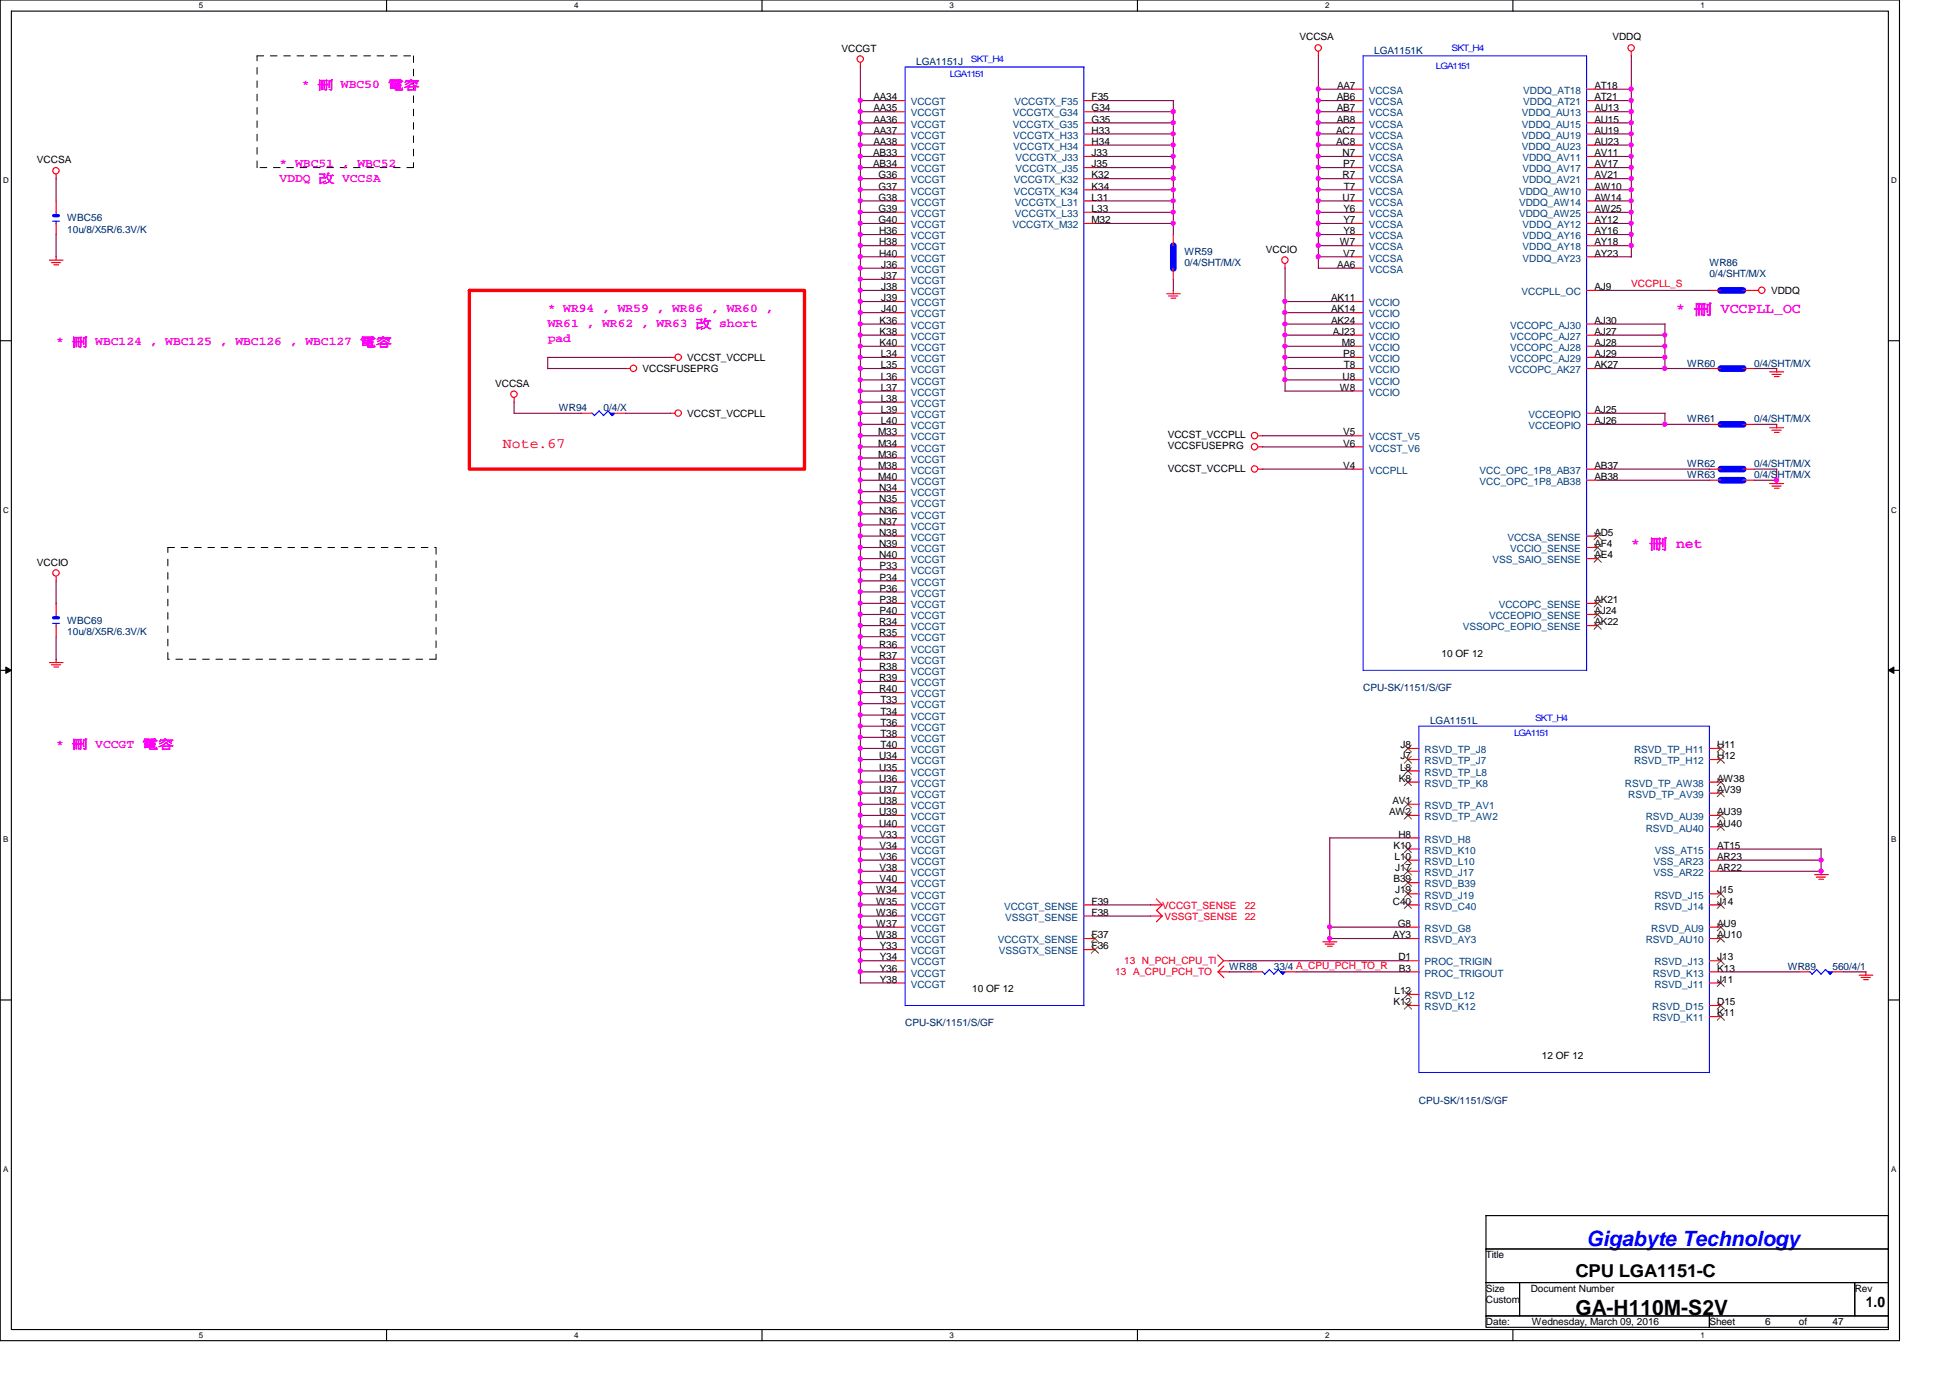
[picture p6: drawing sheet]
<svg xmlns="http://www.w3.org/2000/svg" width="297mm" height="210mm" viewBox="0 0 297 210" stroke-linecap="round" stroke-linejoin="round" font-family="sans-serif">
<defs><g id="words">
<text font-size="3.2" fill="#00f" x="241.7" y="189.8">Gigabyte Technology</text>
<text font-size="3.2" x="240" y="200.4">GA-H110M-S2V</text>
<text font-size="2.7" x="240" y="194.5">CPU LGA1151-C</text>
<g font-size="2.2" fill="#f0f">
<text x="255.3" y="47.8">* 刪 VCCPLL_OC</text>
<text x="248.5" y="83.5">* 刪 net</text>
</g>
<text font-size="2.2" fill="#f00" x="76.6" y="68.2">Note.67</text>
<text font-size="2.2" x="284.2" y="199.1">1.0</text>
<g font-size="1.9" fill="#f0f">
<text x="46" y="13.5">* 刪 WBC50 熱固</text>
<text x="42.6" y="25.4">* WBC51 , WBC52</text>
<text x="42.6" y="27.7">VDDQ 請 VCCSA</text>
<text x="83.4" y="47.5">* WR94 , WR59 , WR86 , WR60 ,</text>
<text x="8.5" y="52.6">* 刪 WBC124 , WBC125 , WBC126 , WBC127 熱固</text>
<text x="83.4" y="52.2">pad</text>
<text x="83.4" y="49.8">WR61 , WR62 , WR63 請 short</text>
<text x="8.5" y="113.9">* 刪 VCCGT 熱固</text>
</g>
<g font-size="1.5">
<text x="128.2" y="7.9">VCCGT</text>
<text x="197.9" y="6.1">VCCSA</text>
<text x="245.6" y="6.1">VDDQ</text>
<text x="133.1" y="15.3">AA34</text>
<text x="133.1" y="17">AA35</text>
<text x="166.3" y="15.3">F35</text>
<text x="166.3" y="17">G34</text>
<text x="203.6" y="15.3">AB6</text>
<text x="203.6" y="17">AB7</text>
<text x="203.7" y="13.5">AA7</text>
<text x="242.9" y="13.5">AT18</text>
<text x="242.9" y="15.3">AT21</text>
<text x="242.9" y="17">AU13</text>
<text x="133" y="23.8">AB33</text>
<text x="133.1" y="18.7">AA36</text>
<text x="133.1" y="20.4">AA37</text>
<text x="133.1" y="22.1">AA38</text>
<text x="166.3" y="18.7">G35</text>
<text x="166.3" y="20.4">H33</text>
<text x="166.3" y="22.1">H34</text>
<text x="166.3" y="23.8">J33</text>
<text x="203.5" y="20.4">AC7</text>
<text x="203.5" y="22.1">AC8</text>
<text x="203.6" y="18.7">AB8</text>
<text x="204.5" y="23.8">N7</text>
<text x="242.9" y="18.7">AU15</text>
<text x="242.9" y="20.4">AU19</text>
<text x="242.9" y="22.1">AU23</text>
<text x="242.9" y="23.8">AV11</text>
<text x="5.6" y="24.9">VCCSA</text>
<text x="133" y="25.5">AB34</text>
<text x="133.8" y="27.2">G36</text>
<text x="133.8" y="28.9">G37</text>
<text x="166.3" y="25.5">J35</text>
<text x="166.3" y="27.2">K32</text>
<text x="166.3" y="28.9">K34</text>
<text x="204.5" y="27.2">R7</text>
<text x="204.6" y="25.5">P7</text>
<text x="204.7" y="28.9">T7</text>
<text x="242.9" y="25.5">AV17</text>
<text x="242.9" y="27.2">AV21</text>
<text x="242.9" y="28.9">AW10</text>
<text x="133.8" y="30.6">G38</text>
<text x="133.8" y="32.3">G39</text>
<text x="133.8" y="34">G40</text>
<text x="133.9" y="35.7">H36</text>
<text x="166.3" y="30.6">L31</text>
<text x="166.3" y="32.3">L33</text>
<text x="166.3" y="34">M32</text>
<text x="204.5" y="30.6">U7</text>
<text x="204.6" y="32.3">Y6</text>
<text x="204.6" y="34">Y7</text>
<text x="204.6" y="35.7">Y8</text>
<text x="242.9" y="30.6">AW14</text>
<text x="242.9" y="32.3">AW25</text>
<text x="242.9" y="34">AY12</text>
<text x="242.9" y="35.7">AY16</text>
<text x="133.9" y="37.4">H38</text>
<text x="133.9" y="39.1">H40</text>
<text x="134.2" y="40.8">J36</text>
<text x="192.8" y="38.5">VCCIO</text>
<text x="203.7" y="40.8">AA6</text>
<text x="204.1" y="37.4">W7</text>
<text x="204.6" y="39.1">V7</text>
<text x="242.9" y="37.4">AY18</text>
<text x="242.9" y="39.1">AY23</text>
<text x="134.2" y="42.5">J37</text>
<text x="134.2" y="44.2">J38</text>
<text x="134.2" y="45.9">J39</text>
<text x="134.2" y="47.6">J40</text>
<text x="202.8" y="45.9">AK11</text>
<text x="202.8" y="47.6">AK14</text>
<text x="242.9" y="44.2">AJ9</text>
<text x="269.8" y="44.8">VDDQ</text>
<text x="134" y="49.3">K36</text>
<text x="134" y="51">K38</text>
<text x="134" y="52.7">K40</text>
<text x="202.8" y="49.3">AK24</text>
<text x="203" y="51">AJ23</text>
<text x="204.4" y="52.7">M8</text>
<text x="242.9" y="49.3">AJ30</text>
<text x="242.9" y="51">AJ27</text>
<text x="242.9" y="52.7">AJ28</text>
<text x="75.4" y="58.9">VCCSA</text>
<text x="97.9" y="56.7">VCCSFUSEPRG</text>
<text x="104.7" y="55">VCCST_VCCPLL</text>
<text x="134.2" y="54.4">L34</text>
<text x="134.2" y="56.1">L35</text>
<text x="134.2" y="57.8">L36</text>
<text x="134.2" y="59.5">L37</text>
<text x="204.1" y="59.5">W8</text>
<text x="204.5" y="57.8">U8</text>
<text x="204.6" y="54.4">P8</text>
<text x="204.7" y="56.1">T8</text>
<text x="242.9" y="54.4">AJ29</text>
<text x="242.9" y="56.1">AK27</text>
<text x="104.7" y="63.5">VCCST_VCCPLL</text>
<text x="134.2" y="61.2">L38</text>
<text x="134.2" y="62.9">L39</text>
<text x="134.2" y="64.6">L40</text>
<text x="242.9" y="62.9">AJ25</text>
<text x="242.9" y="64.6">AJ26</text>
<text x="133.8" y="66.3">M33</text>
<text x="133.8" y="68">M34</text>
<text x="133.8" y="69.7">M36</text>
<text x="133.8" y="71.4">M38</text>
<text x="177.9" y="68.5">VCCSFUSEPRG</text>
<text x="177.9" y="66.7">VCCST_VCCPLL</text>
<text x="177.9" y="71.8">VCCST_VCCPLL</text>
<text x="204.6" y="66.3">V5</text>
<text x="204.6" y="68">V6</text>
<text x="204.6" y="71.4">V4</text>
<text x="242.9" y="71.4">AB37</text>
<text x="133.8" y="73.1">M40</text>
<text x="133.9" y="74.8">N34</text>
<text x="133.9" y="76.5">N35</text>
<text x="242.9" y="73.1">AB38</text>
<text x="133.9" y="78.2">N36</text>
<text x="133.9" y="79.9">N37</text>
<text x="133.9" y="81.6">N38</text>
<text x="133.9" y="83.4">N39</text>
<text x="242.9" y="81.6">AD5</text>
<text x="242.9" y="83.4">AF4</text>
<text x="5.6" y="86.1">VCCIO</text>
<text x="133.9" y="85">N40</text>
<text x="134" y="86.7">P33</text>
<text x="134" y="88.4">P34</text>
<text x="242.9" y="85">AE4</text>
<text x="133.9" y="95.2">R34</text>
<text x="134" y="90.1">P36</text>
<text x="134" y="91.9">P38</text>
<text x="134" y="93.6">P40</text>
<text x="242.9" y="91.9">AK21</text>
<text x="242.9" y="93.6">AJ24</text>
<text x="242.9" y="95.2">AK22</text>
<text x="133.9" y="96.9">R35</text>
<text x="133.9" y="98.6">R36</text>
<text x="133.9" y="100.4">R37</text>
<text x="219.6" y="100.1">10 OF 12</text>
<text x="133.9" y="102.1">R38</text>
<text x="133.9" y="103.8">R39</text>
<text x="133.9" y="105.5">R40</text>
<text x="134.1" y="107.1">T33</text>
<text x="134.1" y="108.9">T34</text>
<text x="134.1" y="110.6">T36</text>
<text x="134.1" y="112.3">T38</text>
<text x="134.1" y="114">T40</text>
<text x="213.4" y="114">J8</text>
<text x="261.6" y="114">H11</text>
<text x="133.9" y="115.7">U34</text>
<text x="133.9" y="117.4">U35</text>
<text x="133.9" y="119.1">U36</text>
<text x="213.1" y="119.1">K8</text>
<text x="213.3" y="117.4">L8</text>
<text x="213.4" y="115.7">J7</text>
<text x="261.6" y="115.7">H12</text>
<text x="261.6" y="119.1">AW38</text>
<text x="133.9" y="120.8">U37</text>
<text x="133.9" y="122.5">U38</text>
<text x="133.9" y="124.2">U39</text>
<text x="133.9" y="125.9">U40</text>
<text x="211.6" y="124.2">AW2</text>
<text x="212.1" y="122.5">AV1</text>
<text x="261.6" y="120.8">AV39</text>
<text x="261.6" y="124.2">AU39</text>
<text x="261.6" y="125.9">AU40</text>
<text x="134" y="127.6">V33</text>
<text x="134" y="129.3">V34</text>
<text x="134" y="131">V36</text>
<text x="212.3" y="129.3">K10</text>
<text x="212.4" y="131">L10</text>
<text x="213" y="127.6">H8</text>
<text x="261.6" y="129.3">AT15</text>
<text x="261.6" y="131">AR23</text>
<text x="133.5" y="136.1">W34</text>
<text x="133.5" y="137.8">W35</text>
<text x="134" y="132.7">V38</text>
<text x="134" y="134.4">V40</text>
<text x="166.3" y="137.8">F39</text>
<text x="212.2" y="137.8">C40</text>
<text x="212.3" y="134.4">B39</text>
<text x="212.5" y="132.7">J17</text>
<text x="212.5" y="136.1">J19</text>
<text x="261.6" y="132.7">AR22</text>
<text x="261.6" y="136.1">J15</text>
<text x="261.6" y="137.8">J14</text>
<text x="133.5" y="139.5">W36</text>
<text x="133.5" y="141.2">W37</text>
<text x="133.5" y="142.9">W38</text>
<text x="166.3" y="139.5">F38</text>
<text x="166.3" y="142.9">F37</text>
<text x="212.2" y="142.9">AY3</text>
<text x="212.9" y="141.2">G8</text>
<text x="261.6" y="141.2">AU9</text>
<text x="261.6" y="142.9">AU10</text>
<text x="134" y="144.6">Y33</text>
<text x="134" y="146.3">Y34</text>
<text x="134" y="148">Y36</text>
<text x="134" y="149.7">Y38</text>
<text x="166.3" y="144.6">F36</text>
<text x="213" y="146.3">D1</text>
<text x="213.1" y="148">B3</text>
<text x="261.6" y="146.3">J13</text>
<text x="261.6" y="148">K13</text>
<text x="261.6" y="149.7">J11</text>
<text x="148.1" y="151.1">10 OF 12</text>
<text x="212.3" y="153.1">K12</text>
<text x="212.4" y="151.4">L12</text>
<text x="261.6" y="153.1">D15</text>
<text x="261.6" y="154.8">K11</text>
<text x="234.9" y="161.4">12 OF 12</text>
<text x="226.4" y="191.6">Title</text>
<text x="226.4" y="196.8">Size</text>
<text x="233.2" y="196.8">Document Number</text>
<text x="282.5" y="196.8">Rev</text>
<text x="226.4" y="198.5">Custom</text>
<text x="226.4" y="201.8">Date:</text>
<text x="233.3" y="201.8">Wednesday, March 09, 2016</text>
<text x="260.4" y="201.8">Sheet</text>
<text x="268.9" y="201.8">6</text>
<text x="274" y="201.8">of</text>
<text x="279.1" y="201.8">47</text>
</g>
<g font-size="1.5" fill="#000080">
<text x="139.6" y="9.9">LGA1151J</text>
<text x="209.3" y="8.2">LGA1151K</text>
<text x="10.2" y="33.7">WBC56</text>
<text x="10.2" y="35.4">10u/8/X5R/6.3V/K</text>
<text x="180.4" y="38.8">WR59</text>
<text x="180.4" y="40.5">0/4/SHT/M/X</text>
<text x="260.4" y="40.5">WR86</text>
<text x="260.4" y="42.2">0/4/SHT/M/X</text>
<text x="257" y="55.8">WR60</text>
<text x="267.2" y="55.8">0/4/SHT/M/X</text>
<text x="85.1" y="62.7">WR94</text>
<text x="91.9" y="62.7">0/4/X</text>
<text x="257" y="64.3">WR61</text>
<text x="267.2" y="64.3">0/4/SHT/M/X</text>
<text x="257" y="71.2">WR62</text>
<text x="267.2" y="71.2">0/4/SHT/M/X</text>
<text x="257" y="72.9">WR63</text>
<text x="267.2" y="72.9">0/4/SHT/M/X</text>
<text x="10.2" y="95">WBC69</text>
<text x="10.2" y="96.7">10u/8/X5R/6.3V/K</text>
<text x="207.6" y="105.2">CPU-SK/1151/S/GF</text>
<text x="217.8" y="110.3">LGA1151L</text>
<text x="187.2" y="147.7">WR88</text>
<text x="194.1" y="147.7">33/4 A_CPU_PCH_TO_R</text>
<text x="272.3" y="147.7">WR89</text>
<text x="279.1" y="147.7">560/4/1</text>
<text x="137.9" y="156.3">CPU-SK/1151/S/GF</text>
<text x="216.2" y="168.1">CPU-SK/1151/S/GF</text>
</g>
<g font-size="1.5" fill="#004080">
<text x="138.7" y="16">VCCGT</text>
<text x="138.7" y="17.7">VCCGT</text>
<text x="154.3" y="17.7">VCCGTX_G34</text>
<text x="154.5" y="16">VCCGTX_F35</text>
<text x="208.5" y="17.7">VCCSA</text>
<text x="208.5" y="14.3">VCCSA</text>
<text x="208.5" y="16">VCCSA</text>
<text x="231.8" y="17.7">VDDQ_AU13</text>
<text x="232" y="14.3">VDDQ_AT18</text>
<text x="232" y="16">VDDQ_AT21</text>
<text x="138.7" y="19.4">VCCGT</text>
<text x="138.7" y="21.1">VCCGT</text>
<text x="138.7" y="22.8">VCCGT</text>
<text x="154.3" y="19.4">VCCGTX_G35</text>
<text x="154.3" y="21.1">VCCGTX_H33</text>
<text x="154.3" y="22.8">VCCGTX_H34</text>
<text x="208.5" y="19.4">VCCSA</text>
<text x="208.5" y="21.1">VCCSA</text>
<text x="208.5" y="22.8">VCCSA</text>
<text x="231.8" y="19.4">VDDQ_AU15</text>
<text x="231.8" y="21.1">VDDQ_AU19</text>
<text x="231.8" y="22.8">VDDQ_AU23</text>
<text x="138.7" y="24.6">VCCGT</text>
<text x="138.7" y="26.2">VCCGT</text>
<text x="138.7" y="27.9">VCCGT</text>
<text x="138.7" y="29.6">VCCGT</text>
<text x="154.4" y="27.9">VCCGTX_K32</text>
<text x="154.4" y="29.6">VCCGTX_K34</text>
<text x="154.7" y="24.6">VCCGTX_J33</text>
<text x="154.7" y="26.2">VCCGTX_J35</text>
<text x="208.5" y="24.6">VCCSA</text>
<text x="208.5" y="26.2">VCCSA</text>
<text x="208.5" y="27.9">VCCSA</text>
<text x="208.5" y="29.6">VCCSA</text>
<text x="231.4" y="29.6">VDDQ_AW10</text>
<text x="231.9" y="24.6">VDDQ_AV11</text>
<text x="231.9" y="26.2">VDDQ_AV17</text>
<text x="231.9" y="27.9">VDDQ_AV21</text>
<text x="138.7" y="31.3">VCCGT</text>
<text x="138.7" y="33.1">VCCGT</text>
<text x="138.7" y="34.8">VCCGT</text>
<text x="154.2" y="34.8">VCCGTX_M32</text>
<text x="154.6" y="31.3">VCCGTX_L31</text>
<text x="154.6" y="33.1">VCCGTX_L33</text>
<text x="208.5" y="31.3">VCCSA</text>
<text x="208.5" y="33.1">VCCSA</text>
<text x="208.5" y="34.8">VCCSA</text>
<text x="231.4" y="31.3">VDDQ_AW14</text>
<text x="231.4" y="33.1">VDDQ_AW25</text>
<text x="231.9" y="34.8">VDDQ_AY12</text>
<text x="138.7" y="36.4">VCCGT</text>
<text x="138.7" y="38.1">VCCGT</text>
<text x="138.7" y="39.8">VCCGT</text>
<text x="138.7" y="41.6">VCCGT</text>
<text x="208.5" y="36.4">VCCSA</text>
<text x="208.5" y="38.1">VCCSA</text>
<text x="208.5" y="39.8">VCCSA</text>
<text x="208.5" y="41.6">VCCSA</text>
<text x="231.9" y="36.4">VDDQ_AY16</text>
<text x="231.9" y="38.1">VDDQ_AY18</text>
<text x="231.9" y="39.8">VDDQ_AY23</text>
<text x="138.7" y="43.3">VCCGT</text>
<text x="138.7" y="45">VCCGT</text>
<text x="138.7" y="46.7">VCCGT</text>
<text x="208.5" y="46.7">VCCIO</text>
<text x="231.8" y="45">VCCPLL_OC</text>
<text x="138.7" y="48.3">VCCGT</text>
<text x="138.7" y="50.1">VCCGT</text>
<text x="138.7" y="51.8">VCCGT</text>
<text x="138.7" y="53.5">VCCGT</text>
<text x="208.5" y="48.3">VCCIO</text>
<text x="208.5" y="50.1">VCCIO</text>
<text x="208.5" y="51.8">VCCIO</text>
<text x="208.5" y="53.5">VCCIO</text>
<text x="230" y="50.1">VCCOPC_AJ30</text>
<text x="230" y="51.8">VCCOPC_AJ27</text>
<text x="230" y="53.5">VCCOPC_AJ28</text>
<text x="138.7" y="55.2">VCCGT</text>
<text x="138.7" y="56.9">VCCGT</text>
<text x="138.7" y="58.6">VCCGT</text>
<text x="208.5" y="55.2">VCCIO</text>
<text x="208.5" y="56.9">VCCIO</text>
<text x="208.5" y="58.6">VCCIO</text>
<text x="229.8" y="56.9">VCCOPC_AK27</text>
<text x="230" y="55.2">VCCOPC_AJ29</text>
<text x="138.7" y="60.3">VCCGT</text>
<text x="138.7" y="62">VCCGT</text>
<text x="138.7" y="63.7">VCCGT</text>
<text x="138.7" y="65.4">VCCGT</text>
<text x="208.5" y="60.3">VCCIO</text>
<text x="232.8" y="63.7">VCCEOPIO</text>
<text x="232.8" y="65.4">VCCEOPIO</text>
<text x="138.7" y="67.1">VCCGT</text>
<text x="138.7" y="68.8">VCCGT</text>
<text x="138.7" y="70.5">VCCGT</text>
<text x="208.5" y="67.1">VCCST_V5</text>
<text x="208.5" y="68.8">VCCST_V6</text>
<text x="138.7" y="72.2">VCCGT</text>
<text x="138.7" y="73.9">VCCGT</text>
<text x="138.7" y="75.6">VCCGT</text>
<text x="138.7" y="77.3">VCCGT</text>
<text x="208.5" y="72.2">VCCPLL</text>
<text x="225.4" y="72.2">VCC_OPC_1P8_AB37</text>
<text x="225.4" y="73.9">VCC_OPC_1P8_AB38</text>
<text x="138.7" y="79">VCCGT</text>
<text x="138.7" y="80.7">VCCGT</text>
<text x="138.7" y="82.4">VCCGT</text>
<text x="229.6" y="82.4">VCCSA_SENSE</text>
<text x="138.7" y="84.1">VCCGT</text>
<text x="138.7" y="85.8">VCCGT</text>
<text x="138.7" y="87.5">VCCGT</text>
<text x="138.7" y="89.2">VCCGT</text>
<text x="227.4" y="85.8">VSS_SAIO_SENSE</text>
<text x="230" y="84.1">VCCIO_SENSE</text>
<text x="138.7" y="90.9">VCCGT</text>
<text x="138.7" y="92.6">VCCGT</text>
<text x="138.7" y="94.3">VCCGT</text>
<text x="226.8" y="94.3">VCCEOPIO_SENSE</text>
<text x="228.3" y="92.6">VCCOPC_SENSE</text>
<text x="138.7" y="96">VCCGT</text>
<text x="138.7" y="97.7">VCCGT</text>
<text x="138.7" y="99.4">VCCGT</text>
<text x="138.7" y="101.1">VCCGT</text>
<text x="222.8" y="96">VSSOPC_EOPIO_SENSE</text>
<text x="138.7" y="102.8">VCCGT</text>
<text x="138.7" y="104.5">VCCGT</text>
<text x="138.7" y="106.2">VCCGT</text>
<text x="138.7" y="107.9">VCCGT</text>
<text x="138.7" y="109.6">VCCGT</text>
<text x="138.7" y="111.3">VCCGT</text>
<text x="138.7" y="113">VCCGT</text>
<text x="138.7" y="114.7">VCCGT</text>
<text x="138.7" y="116.4">VCCGT</text>
<text x="138.7" y="118.2">VCCGT</text>
<text x="138.7" y="119.8">VCCGT</text>
<text x="217" y="118.2">RSVD_TP_L8</text>
<text x="217" y="119.8">RSVD_TP_K8</text>
<text x="217" y="114.7">RSVD_TP_J8</text>
<text x="217" y="116.4">RSVD_TP_J7</text>
<text x="247.5" y="119.8">RSVD_TP_AW38</text>
<text x="248.9" y="114.7">RSVD_TP_H11</text>
<text x="248.9" y="116.4">RSVD_TP_H12</text>
<text x="138.7" y="121.5">VCCGT</text>
<text x="138.7" y="123.2">VCCGT</text>
<text x="138.7" y="124.9">VCCGT</text>
<text x="217" y="123.2">RSVD_TP_AV1</text>
<text x="217" y="124.9">RSVD_TP_AW2</text>
<text x="248" y="121.5">RSVD_TP_AV39</text>
<text x="250.7" y="124.9">RSVD_AU39</text>
<text x="138.7" y="126.7">VCCGT</text>
<text x="138.7" y="128.4">VCCGT</text>
<text x="138.7" y="130">VCCGT</text>
<text x="138.7" y="131.7">VCCGT</text>
<text x="217" y="128.4">RSVD_H8</text>
<text x="217" y="130">RSVD_K10</text>
<text x="217" y="131.7">RSVD_L10</text>
<text x="250.7" y="126.7">RSVD_AU40</text>
<text x="251.9" y="131.7">VSS_AR23</text>
<text x="252.1" y="130">VSS_AT15</text>
<text x="138.7" y="133.4">VCCGT</text>
<text x="138.7" y="135.2">VCCGT</text>
<text x="138.7" y="136.9">VCCGT</text>
<text x="217" y="133.4">RSVD_J17</text>
<text x="217" y="135.2">RSVD_B39</text>
<text x="217" y="136.9">RSVD_J19</text>
<text x="251.9" y="133.4">VSS_AR22</text>
<text x="252" y="136.9">RSVD_J15</text>
<text x="138.7" y="138.6">VCCGT</text>
<text x="138.7" y="140.3">VCCGT</text>
<text x="138.7" y="141.9">VCCGT</text>
<text x="138.7" y="143.7">VCCGT</text>
<text x="152" y="143.7">VCCGTX_SENSE</text>
<text x="152.9" y="138.6">VCCGT_SENSE</text>
<text x="153.1" y="140.3">VSSGT_SENSE</text>
<text x="217" y="138.6">RSVD_C40</text>
<text x="217" y="141.9">RSVD_G8</text>
<text x="217" y="143.7">RSVD_AY3</text>
<text x="250.7" y="143.7">RSVD_AU10</text>
<text x="251.5" y="141.9">RSVD_AU9</text>
<text x="252" y="138.6">RSVD_J14</text>
<text x="138.7" y="145.4">VCCGT</text>
<text x="138.7" y="147.1">VCCGT</text>
<text x="138.7" y="148.8">VCCGT</text>
<text x="152.1" y="145.4">VSSGTX_SENSE</text>
<text x="217" y="147.1">PROC_TRIGIN</text>
<text x="217" y="148.8">PROC_TRIGOUT</text>
<text x="251.8" y="148.8">RSVD_K13</text>
<text x="252" y="147.1">RSVD_J13</text>
<text x="138.7" y="150.5">VCCGT</text>
<text x="217" y="152.2">RSVD_L12</text>
<text x="217" y="153.9">RSVD_K12</text>
<text x="251.7" y="153.9">RSVD_D15</text>
<text x="251.8" y="155.6">RSVD_K11</text>
<text x="252" y="150.5">RSVD_J11</text>
</g>
<g font-size="1.5" fill="#f00">
<text x="248.5" y="43.8">VCCPLL_S</text>
<text x="177" y="138.4">VCCGT_SENSE</text>
<text x="177.4" y="140.1">VSSGT_SENSE</text>
<text x="189.6" y="140.1">22</text>
<text x="189.6" y="138.4">22</text>
<text x="169.9" y="148.6">13 A_CPU_PCH_TO</text>
<text x="171.2" y="146.9">13 N_PCH_CPU_TI</text>
</g>
<g font-size="1.4" fill="#00f">
<text x="144.7" y="11.8">LGA1151</text>
<text x="147.9" y="9.4">SKT_H4</text>
<text x="218.7" y="10.6">LGA1151</text>
<text x="221.1" y="7.7">SKT_H4</text>
<text x="230.6" y="112.2">LGA1151</text>
<text x="233.8" y="109.8">SKT_H4</text>
</g>
<g font-size="1.2">
<text x="30.3" y="1.3">5</text>
<text x="87.5" y="1.3">4</text>
<text x="144.6" y="1.3">3</text>
<text x="201.8" y="1.3">2</text>
<text x="259" y="1.3">1</text>
<text x=".5" y="27.9">D</text>
<text x="288.1" y="27.9">D</text>
<text x=".5" y="78.1">C</text>
<text x="288.1" y="78.1">C</text>
<text x=".5" y="128.3">B</text>
<text x="288.1" y="128.3">B</text>
<text x=".5" y="178.5">A</text>
<text x="288.1" y="178.5">A</text>
<text x="30.3" y="203.8">5</text>
<text x="87.5" y="203.8">4</text>
<text x="144.6" y="203.8">3</text>
<text x="201.8" y="203.8">2</text>
<text x="259" y="203.8">1</text>
</g>
</g></defs>
<path d="M0 0h289.3v204.2h-289.3zM1.7 1.7h286v200.8h-286z" fill="none" stroke="#000" stroke-width=".17"/>
<g fill="#fff">
<path d="M30.3 .2h.6v1.3h-.6z"/>
<path d="M30.3 202.7h.6v1.3h-.6z"/>
</g>
<path d="M58.9 0v1.7M58.9 202.5v1.7" fill="none" stroke="#000" stroke-width=".17"/>
<g fill="#fff">
<path d="M87.5 .2h.6v1.3h-.6z"/>
<path d="M87.5 202.7h.6v1.3h-.6z"/>
</g>
<path d="M116.1 0v1.7M116.1 202.5v1.7" fill="none" stroke="#000" stroke-width=".17"/>
<g fill="#fff">
<path d="M144.6 .2h.7v1.3h-.7z"/>
<path d="M144.6 202.7h.7v1.3h-.7z"/>
</g>
<path d="M173.3 0v1.7M173.3 202.5v1.7" fill="none" stroke="#000" stroke-width=".17"/>
<g fill="#fff">
<path d="M201.8 .2h.7v1.3h-.7z"/>
<path d="M201.8 202.7h.7v1.3h-.7z"/>
</g>
<path d="M230.5 0v1.7M230.5 202.5v1.7" fill="none" stroke="#000" stroke-width=".17"/>
<g fill="#fff">
<path d="M259 .2h.7v1.3h-.7z"/>
<path d="M259 202.7h.7v1.3h-.7z"/>
<path d="M.5 26.8h.8v1.4h-.8z"/>
<path d="M288.1 26.8h.8v1.4h-.8z"/>
<path d="M.5 77h.8v1.4h-.8z"/>
<path d="M288.1 77h.8v1.4h-.8z"/>
</g>
<path d="M0 51.9h1.7M287.7 51.9h1.6" fill="none" stroke="#000" stroke-width=".17"/>
<g fill="#fff">
<path d="M.5 127.2h.7v1.4h-.7z"/>
<path d="M288.1 127.2h.7v1.4h-.7z"/>
</g>
<path d="M0 102.1h1.7M287.7 102.1h1.6" fill="none" stroke="#000" stroke-width=".17"/>
<path d="M.9 101.6l.8 .5-.8 .5zM287.7 102.1l.8-.5v1z" fill="#000"/>
<path d="M.9 101.6l.8 .5-.8 .5zM287.7 102.1l.8-.5v1z" fill="none" stroke="#000" stroke-width=".15"/>
<g fill="#fff">
<path d="M.5 177.4h.7v1.4h-.7z"/>
<path d="M288.1 177.4h.7v1.4h-.7z"/>
</g>
<path d="M0 152.3h1.7M287.7 152.3h1.6M226.4 185.2h61.3v5h-61.3zM226.4 190.2h61.3v5.2h-61.3zM226.4 195.4h5.1v5h-5.1zM231.5 195.4h51v5h-51zM282.5 195.4h5.2v5h-5.2zM226.4 200.4h34v1.8h-34zM260.4 200.4h27.3v1.8h-27.3z" fill="none" stroke="#000" stroke-width=".17"/>
<path d="M39.2 8.5h23.8M63 8.5v17M39.2 25.5v-17M63 25.5h-23.8M25.6 83.4h40.8M66.4 83.4v17M25.6 100.4v-17M66.4 100.4h-40.8" fill="none" stroke="#000" stroke-width=".15" stroke-dasharray="1 1 1 1 1 1 1 1"/>
<path d="M71.5 44.2h51.1v27.3h-51.1z" fill="none" stroke="#f00" stroke-width=".51"/>
<g fill="none" stroke="#f00" stroke-width=".17">
<path d="M131.1 9.5v.7M200.8 7.8v.8M205.9 13.6h1.7M205.9 15.3h1.7M205.9 17h1.7M205.9 18.7h1.7M241.7 13.6h1.7M241.7 15.3h1.7M241.7 17h1.7M241.7 18.7h1.7M248.5 7.8v.8M7.5 39.6h2.1"/>
<path d="M8.5 26.5v.8M8.5 39.1v.6M205.9 20.4h1.7M205.9 22.1h1.7M205.9 23.8h1.7M205.9 25.5h1.7M205.9 27.2h1.7M205.9 28.9h1.7M205.9 30.6h1.7M205.9 32.3h1.7M205.9 34h1.7M205.9 35.7h1.7"/>
<path d="M205.9 37.4h1.7M205.9 39.1h1.7M241.7 20.4h1.7M241.7 22.1h1.7M241.7 23.8h1.7M241.7 25.5h1.7M241.7 27.2h1.7M241.7 28.9h1.7M241.7 30.6h1.7M241.7 32.3h1.7M241.7 34h1.7M241.7 35.7h1.7"/>
<path d="M241.7 37.4h1.7M241.7 39.1h1.7M7.8 40h1.4M8.2 40.3h.7M95.3 56.1h.7M102.1 54.4h.7M177.7 44.7h2.1M178 45.1h1.4M178.4 45.4h.7M178.7 44.2v.6M195.7 40.2v.7M205.9 56.1h1.7"/>
<path d="M205.9 54.4h1.7M205.9 40.9h1.7M205.9 45.9h1.7M205.9 47.6h1.7M205.9 49.4h1.7M205.9 51.1h1.7M205.9 52.7h1.7M205.9 57.9h1.7M205.9 59.6h1.7M241.7 44.2h1.7M241.7 56.1h1.7M241.7 54.4h1.7"/>
<path d="M241.7 49.4h1.7M241.7 51.1h1.7M241.7 52.7h1.7M260.4 56.1h1.7M265.5 56.1h1.7M267.2 44.2h.7M269.6 56.6h2.1M269.9 57h1.4M270.3 57.4h.7M270.6 56.1v.6M78.3 60.6v.7M102.1 62.9h.7"/>
<path d="M191.6 68.1h.8M191.6 66.4h.8M191.6 71.5h.8M205.9 68.1h1.7M205.9 66.4h1.7M205.9 71.5h1.7M241.7 71.5h1.7M241.7 62.9h1.7M241.7 64.6h1.7M241.7 73.2h1.7M269.6 65.2h2.1M269.6 73.7h2.1"/>
<path d="M269.9 65.5h1.4M269.9 74h1.4M270.3 65.9h.7M270.3 74.4h.7M270.6 64.6v.6M270.6 73.2v.5M8.5 87.8v.7M241.7 81.7h1.7M241.7 83.4h1.7M241.7 85.1h1.7M241.7 91.9h1.7M241.7 93.6h1.7"/>
<path d="M241.7 95.3h1.7M7.5 100.9h2.1M7.8 101.3h1.4M8.2 101.6h.7M8.5 100.4v.6M175.3 139.5h1.7M175.3 137.8h1.7M176.1 138.6l.9 .9M176.1 136.9l.9 .9M177 139.5l-.9 .9M177 137.8l-.9 .9M276.4 133.2h2.1"/>
<path d="M276.7 133.6h1.4M277.1 133.9h.7M277.4 132.7v.6M185.5 145.5l.9 .8M185.5 148l.9 .9M185.5 148h1.8M186.3 146.3h.9M186.4 146.3l-.9 .9M186.4 147.2l-.9 .8M201.5 143.5h2.1M201.8 143.8h1.4M202.2 144.1h.7"/>
<path d="M202.6 143v.5M283.2 148.5h2.1M283.5 148.9h1.4M283.9 149.2h.7M284.2 148v.6"/>
<circle cx="131" cy="9" r=".49"/>
<circle cx="200.8" cy="7.3" r=".49"/>
<circle cx="248.5" cy="7.3" r=".49"/>
<circle cx="8.5" cy="26" r=".49"/>
<circle cx="195.7" cy="39.6" r=".5"/>
<circle cx="96.5" cy="56.1" r=".49"/>
<circle cx="103.3" cy="54.4" r=".49"/>
<circle cx="268.4" cy="44.2" r=".49"/>
<circle cx="78.3" cy="60" r=".49"/>
<circle cx="103.3" cy="62.9" r=".49"/>
<circle cx="191.1" cy="66.4" r=".49"/>
<circle cx="191.1" cy="68" r=".49"/>
<circle cx="191.1" cy="71.4" r=".49"/>
<circle cx="8.5" cy="87.3" r=".49"/>
</g>
<path d="M262.1 56.1h3.5" fill="none" stroke="#00f" stroke-width="1"/>
<path d="M207.6 8.5h34.1M207.6 8.5v93.7M207.6 102.1h34.1" fill="none" stroke="#00f" stroke-width=".15"/>
<path d="M241.7 8.5v93.7M90.2 62.9l.3 .4M91.2 62.6l.7 .7M91.3 62.6l-.8 .7M92.6 62.6l.7 .7M92.6 62.6l-.7 .7M93.6 62.9l-.3 .4" fill="none" stroke="#00f" stroke-width=".17"/>
<path d="M242.9 81.2l1 1M242.9 82.9l1 1M242.9 84.6l1 1M242.9 91.4l1 1.1M242.9 93.1l1 1M242.9 94.8l1 1M243.9 81.2l-1.1 1M243.9 82.9l-1.1 1M243.9 84.6l-1.1 1M243.9 91.4l-1.1 1.1M243.9 93.1l-1.1 1M243.9 94.8l-1.1 1" fill="none" stroke="#804000" stroke-width=".15"/>
<path d="M93 62.9h.6l-.3 .4z" fill-rule="evenodd" fill="#00f"/>
<path d="M93 62.9h.6l-.3 .4zM192.3 148l.4 .4M193.3 147.7l.8 .7M193.4 147.7l-.8 .7M194.7 147.7l.7 .7M194.7 147.7l-.7 .7M195.7 148l-.3 .4" fill="none" stroke="#00f" stroke-width=".17"/>
<path d="M178.7 35.7v1.7M178.7 40.9v1.6M88.5 62.9h1.7M93.6 62.9h1.7M260.4 73.2h1.7M265.5 73.2h1.7" fill="none" stroke="#f00" stroke-width=".17"/>
<path d="M178.7 37.4v3.5M262.1 73.2h3.5" fill="none" stroke="#00f" stroke-width="1"/>
<path d="M195.1 148h.6l-.3 .4z" fill-rule="evenodd" fill="#00f"/>
<path d="M260.4 110.6v52.8M195.1 148h.6l-.3 .4zM275.7 148l.4 .4M276.7 147.7l.7 .7M276.7 147.7l-.7 .7M278 147.7l.8 .7M278.1 147.7l-.7 .7M279.1 148l-.3 .4" fill="none" stroke="#00f" stroke-width=".17"/>
<g fill="none" stroke="#f00" stroke-width=".17">
<path d="M214.5 114h1.7M214.5 115.7h1.7M214.5 117.4h1.7M214.5 119.1h1.7M260.4 114h1.7M260.4 115.7h1.7M260.4 119.1h1.7M214.5 122.5h1.7M214.5 124.2h1.7M214.5 127.6h1.7M214.5 129.3h1.7M214.5 131h1.7"/>
<path d="M214.5 132.7h1.7M214.5 134.5h1.7M214.5 136.1h1.7M214.5 137.8h1.7M260.4 124.2h1.7M260.4 129.3h1.7M260.4 131h1.7M260.4 132.7h1.7M260.4 136.1h1.7M260.4 137.8h1.7M260.4 120.8h1.7M260.4 125.9h1.7"/>
<path d="M190.6 148h1.7M195.7 148h1.7M214.5 148h1.7M214.5 141.2h1.7M214.5 143h1.7M214.5 146.3h1.7M214.5 151.5h1.7M214.5 153.2h1.7M260.4 148h1.7M260.4 141.2h1.7M260.4 143h1.7M260.4 146.3h1.7"/>
<path d="M260.4 153.2h1.7M260.4 149.7h1.7M260.4 154.9h1.7"/>
</g>
<path d="M216.1 110.6h44.3M216.2 110.6v52.8M216.2 163.4h44.2" fill="none" stroke="#00f" stroke-width=".15"/>
<g fill="none" stroke="#804000" stroke-width=".15">
<path d="M213.9 113.5l1.1 1.1M213.9 115.2l1.1 1M213.9 116.9l1.1 1.1M213.9 118.6l1.1 1.1M215 113.5l-1.1 1.1M215 115.2l-1.1 1M215 116.9l-1.1 1.1M215 118.6l-1.1 1.1M261.6 113.5l1.1 1.1M261.6 115.2l1.1 1M261.6 118.6l1.1 1.1M262.6 113.5l-1 1.1"/>
<path d="M262.6 115.2l-1 1M262.6 118.6l-1 1.1M213.9 122l1.1 1.1M213.9 123.7l1.1 1.1M213.9 128.8l1.1 1.1M213.9 130.5l1.1 1.1M213.9 132.2l1.1 1.1M213.9 133.9l1.1 1.1M213.9 135.6l1.1 1.1M213.9 137.3l1.1 1.1M215 122l-1.1 1.1M215 123.7l-1.1 1.1"/>
<path d="M215 128.8l-1.1 1.1M215 130.5l-1.1 1.1M215 132.2l-1.1 1.1M215 133.9l-1.1 1.1M215 135.6l-1.1 1.1M215 137.3l-1.1 1.1M261.6 120.3l1.1 1.1M261.6 123.7l1.1 1.1M261.6 125.4l1.1 1.1M261.6 135.6l1.1 1.1M261.6 137.3l1.1 1.1M262.6 120.3l-1 1.1"/>
<path d="M262.6 123.7l-1 1.1M262.6 125.4l-1 1.1M262.6 135.6l-1 1.1M262.6 137.3l-1 1.1M213.9 151l1.1 1M213.9 152.7l1.1 1M215 151l-1.1 1M215 152.7l-1.1 1M261.6 140.7l1.1 1.1M261.6 142.5l1.1 1M261.6 145.8l1.1 1.1M261.6 149.2l1.1 1.1"/>
<path d="M261.6 152.7l1.1 1M261.6 154.3l1.1 1.1M262.6 140.7l-1 1.1M262.6 142.5l-1 1M262.6 145.8l-1 1.1M262.6 149.2l-1 1.1M262.6 152.7l-1 1M262.6 154.3l-1 1.1"/>
</g>
<path d="M278.5 148h.6l-.3 .4z" fill-rule="evenodd" fill="#00f"/>
<path d="M137.9 10.2h27.2M165.1 10.2v143M8 33.7h1.1M8.5 32.3v.6M8.5 33.7v.4M8 95h1.1M8.5 93.6v.5M8.5 95v.3M278.5 148h.6l-.3 .4z" fill="none" stroke="#00f" stroke-width=".17"/>
<g fill="none" stroke="#f00" stroke-width=".17">
<path d="M136.2 15.3h1.7M136.2 17h1.7M136.2 18.7h1.7M165.1 15.3h1.7M165.1 17h1.7M165.1 18.7h1.7M8.5 30.6v1.7M8.5 34v1.7M136.2 20.4h1.7M136.2 22.1h1.7M136.2 23.8h1.7M136.2 25.5h1.7"/>
<path d="M136.2 27.2h1.7M136.2 28.9h1.7M136.2 30.6h1.7M136.2 32.3h1.7M136.2 34h1.7M136.2 35.7h1.7M136.2 37.4h1.7M136.2 39.1h1.7M165.1 20.4h1.7M165.1 22.1h1.7M165.1 23.8h1.7M165.1 25.5h1.7"/>
<path d="M165.1 27.2h1.7M165.1 28.9h1.7M165.1 30.6h1.7M165.1 32.3h1.7M165.1 34h1.7M136.2 44.2h1.7M136.2 40.9h1.7M136.2 42.5h1.7M136.2 45.9h1.7M136.2 47.6h1.7M136.2 49.4h1.7M136.2 51.1h1.7"/>
<path d="M136.2 52.7h1.7M136.2 54.4h1.7M136.2 56.1h1.7M136.2 57.9h1.7M136.2 59.6h1.7M260.4 44.2h1.7M265.5 44.2h1.7M136.2 61.3h1.7M136.2 62.9h1.7M136.2 64.6h1.7M136.2 66.4h1.7M136.2 68.1h1.7"/>
<path d="M136.2 69.8h1.7M136.2 71.5h1.7M136.2 73.2h1.7M136.2 74.9h1.7M136.2 76.6h1.7M136.2 78.3h1.7M136.2 80h1.7M260.4 64.6h1.7M260.4 71.5h1.7M265.5 64.6h1.7M265.5 71.5h1.7M8.5 91.9v1.7"/>
<path d="M8.5 95.3v1.7M136.2 81.7h1.7M136.2 83.4h1.7M136.2 85.1h1.7M136.2 86.8h1.7M136.2 88.5h1.7M136.2 90.2h1.7M136.2 91.9h1.7M136.2 93.6h1.7M136.2 95.3h1.7M136.2 97h1.7M136.2 98.7h1.7"/>
<path d="M136.2 100.4h1.7M136.2 102.1h1.7M136.2 103.8h1.7M136.2 105.5h1.7M136.2 107.2h1.7M136.2 108.9h1.7M136.2 110.6h1.7M136.2 112.3h1.7M136.2 114h1.7M136.2 115.7h1.7M136.2 117.4h1.7M136.2 119.1h1.7"/>
<path d="M136.2 120.8h1.7M136.2 122.5h1.7M136.2 124.2h1.7M136.2 125.9h1.7M136.2 127.6h1.7M136.2 129.3h1.7M136.2 131h1.7M136.2 132.7h1.7M136.2 134.5h1.7M136.2 136.1h1.7M136.2 137.8h1.7M136.2 139.5h1.7"/>
<path d="M165.1 137.8h1.7M165.1 139.5h1.7M136.2 148h1.7M136.2 141.2h1.7M136.2 143h1.7M136.2 144.7h1.7M136.2 146.3h1.7M136.2 149.7h1.7M165.1 143h1.7M165.1 144.7h1.7M274 148h1.7M279.1 148h1.7"/>
</g>
<path d="M8.2 32.9h.7M8.2 94.1h.7" fill="none" stroke="#00f" stroke-width=".51"/>
<path d="M262.1 44.2h3.4M262.1 71.5h3.5M262.1 64.6h3.5" fill="none" stroke="#00f" stroke-width="1"/>
<path d="M137.9 10.2v143M137.9 153.2h27.2" fill="none" stroke="#00f" stroke-width=".15"/>
<path d="M166.3 142.5l1 1M166.3 144.1l1 1.1M167.3 142.5l-1.1 1M167.3 144.1l-1.1 1.1" fill="none" stroke="#804000" stroke-width=".15"/>
<g fill="none" stroke="#800040" stroke-width=".17">
<path d="M131.1 10.2v139.6M131.1 18.7h5.1M131.1 17h5.1M131.1 15.3h5.1M166.8 18.7h12M166.8 17h12M166.8 15.3h12M178.7 15.3v20.5M200.8 18.7h5.2M200.8 17h5.2M200.8 15.3h5.2M200.8 8.5v32.4"/>
<path d="M200.8 13.6h5.2M243.4 18.7h5.1M243.4 17h5.1M243.4 15.3h5.1M243.4 13.6h5.1M248.5 8.5v30.7M8.5 27.2v3.4M8.5 35.7v3.5M131.1 20.4h5.1M131.1 23.8h5.1M131.1 22.1h5.1M131.1 27.2h5.1"/>
<path d="M131.1 39.1h5.1M131.1 30.6h5.1M131.1 35.7h5.1M131.1 34h5.1M131.1 25.5h5.1M131.1 32.3h5.1M131.1 28.9h5.1M131.1 37.4h5.1M166.8 20.4h12M166.8 23.8h12M166.8 22.1h12M166.8 27.2h12"/>
<path d="M166.8 30.6h12M166.8 34h12M166.8 25.5h12M166.8 32.3h12M166.8 28.9h12M200.8 20.4h5.2M200.8 23.8h5.2M200.8 22.1h5.2M200.8 27.2h5.2M200.8 39.1h5.2M200.8 30.6h5.2M200.8 35.7h5.2"/>
<path d="M200.8 34h5.2M200.8 25.5h5.2M200.8 32.3h5.2M200.8 28.9h5.2M200.8 37.4h5.2M243.4 20.4h5.1M243.4 23.8h5.1M243.4 22.1h5.1M243.4 27.2h5.1M243.4 39.1h5.1M243.4 30.6h5.1M243.4 35.7h5.1"/>
<path d="M243.4 34h5.1M243.4 25.5h5.1M243.4 32.3h5.1M243.4 28.9h5.1M243.4 37.4h5.1M83.4 56.1h12M102.2 54.4h-18.8v1.8M131.1 44.2h5.1M131.1 56.1h5.1M131.1 57.9h5.1M131.1 54.4h5.1M131.1 40.9h5.1"/>
<path d="M131.1 51.1h5.1M131.1 47.6h5.1M131.1 42.5h5.1M131.1 59.6h5.1M131.1 49.4h5.1M131.1 52.7h5.1M131.1 45.9h5.1M178.7 42.5v1.8M195.7 56.1h10.3M195.7 57.9h10.3M195.7 54.4h10.3M195.7 51.1h10.3"/>
<path d="M195.7 47.6h10.3M195.7 59.6h10.3M195.7 49.4h10.3M195.7 52.7h10.3M195.7 45.9h10.3M195.7 40.9v18.7M200.8 40.9h5.2M243.4 44.2h17M243.4 56.1h17M243.4 54.4h10.3M243.4 51.1h10.3M243.4 49.4h10.3"/>
<path d="M243.4 52.7h10.3M253.6 49.4v6.8M267.2 56.1h3.5M78.3 62.9h10.3M78.3 61.3v1.7M95.3 62.9h6.8M131.1 71.5h5.1M131.1 69.8h5.1M131.1 64.6h5.1M131.1 68.1h5.1M131.1 61.3h5.1M131.1 80h5.1"/>
<path d="M131.1 66.4h5.1M131.1 76.6h5.1M131.1 62.9h5.1M131.1 74.9h5.1M131.1 78.3h5.1M131.1 73.2h5.1M192.3 71.5h13.7M192.3 68.1h13.7M192.3 66.4h13.7M243.4 71.5h17M243.4 64.6h17M243.4 62.9h10.3"/>
<path d="M243.4 73.2h17M253.6 62.9v1.8M267.2 71.5h3.5M267.2 64.6h3.5M267.2 73.2h3.5M270.6 71.5v1.7M8.5 88.5v3.4M8.5 97v3.5M131.1 98.7h5.1M131.1 81.7h5.1M131.1 86.8h5.1M131.1 88.5h5.1"/>
<path d="M131.1 93.6h5.1M131.1 85.1h5.1M131.1 95.3h5.1M131.1 97h5.1M131.1 90.2h5.1M131.1 83.4h5.1M131.1 91.9h5.1M131.1 105.5h5.1M131.1 110.6h5.1M131.1 103.8h5.1M131.1 117.4h5.1M131.1 107.2h5.1"/>
<path d="M131.1 112.3h5.1M131.1 115.7h5.1M131.1 119.1h5.1M131.1 100.4h5.1M131.1 108.9h5.1M131.1 102.1h5.1M131.1 114h5.1M131.1 125.9h5.1M131.1 122.5h5.1M131.1 137.8h5.1M131.1 127.6h5.1M131.1 132.7h5.1"/>
<path d="M131.1 120.8h5.1M131.1 129.3h5.1M131.1 134.5h5.1M131.1 139.5h5.1M131.1 124.2h5.1M131.1 136.1h5.1M131.1 131h5.1M166.7 137.8h8.6M166.7 139.5h8.6M202.5 127.6h12M202.6 127.6v15.4M262.1 132.7h15.3"/>
<path d="M262.1 129.3h15.3M262.1 131h15.3M277.4 129.3v3.5M131.1 146.3h5.1M131.1 148h5.1M131.1 144.7h5.1M131.1 141.2h5.1M131.1 143h5.1M131.1 149.7h5.1M187.2 146.3h27.3M187.2 148h3.5M197.4 148h17.1"/>
<path d="M202.5 141.2h12M202.6 143h11.9M262.1 148h12M280.8 148h3.5"/>
</g>
<circle cx="131" cy="105.5" r=".32" fill="#f0f"/>
<circle cx="131" cy="105.5" r=".32" fill="none" stroke="#f0f" stroke-width=".17"/>
<circle cx="131" cy="44.2" r=".32" fill="#f0f"/>
<circle cx="131" cy="44.2" r=".32" fill="none" stroke="#f0f" stroke-width=".17"/>
<circle cx="131" cy="20.4" r=".32" fill="#f0f"/>
<circle cx="131" cy="20.4" r=".32" fill="none" stroke="#f0f" stroke-width=".17"/>
<circle cx="131" cy="125.9" r=".32" fill="#f0f"/>
<circle cx="131" cy="125.9" r=".32" fill="none" stroke="#f0f" stroke-width=".17"/>
<circle cx="131" cy="23.8" r=".32" fill="#f0f"/>
<circle cx="131" cy="23.8" r=".32" fill="none" stroke="#f0f" stroke-width=".17"/>
<circle cx="131" cy="22.1" r=".32" fill="#f0f"/>
<circle cx="131" cy="22.1" r=".32" fill="none" stroke="#f0f" stroke-width=".17"/>
<circle cx="131" cy="110.6" r=".32" fill="#f0f"/>
<circle cx="131" cy="110.6" r=".32" fill="none" stroke="#f0f" stroke-width=".17"/>
<circle cx="131" cy="98.7" r=".32" fill="#f0f"/>
<circle cx="131" cy="98.7" r=".32" fill="none" stroke="#f0f" stroke-width=".17"/>
<circle cx="131" cy="115.7" r=".32" fill="#f0f"/>
<circle cx="131" cy="115.7" r=".32" fill="none" stroke="#f0f" stroke-width=".17"/>
<circle cx="131" cy="15.3" r=".32" fill="#f0f"/>
<circle cx="131" cy="15.3" r=".32" fill="none" stroke="#f0f" stroke-width=".17"/>
<circle cx="131" cy="56.1" r=".32" fill="#f0f"/>
<circle cx="131" cy="56.1" r=".32" fill="none" stroke="#f0f" stroke-width=".17"/>
<circle cx="131" cy="93.6" r=".32" fill="#f0f"/>
<circle cx="131" cy="93.6" r=".32" fill="none" stroke="#f0f" stroke-width=".17"/>
<circle cx="131" cy="86.8" r=".32" fill="#f0f"/>
<circle cx="131" cy="86.8" r=".32" fill="none" stroke="#f0f" stroke-width=".17"/>
<circle cx="131" cy="71.4" r=".32" fill="#f0f"/>
<circle cx="131" cy="71.4" r=".32" fill="none" stroke="#f0f" stroke-width=".17"/>
<circle cx="131" cy="69.7" r=".32" fill="#f0f"/>
<circle cx="131" cy="69.7" r=".32" fill="none" stroke="#f0f" stroke-width=".17"/>
<circle cx="131" cy="146.3" r=".32" fill="#f0f"/>
<circle cx="131" cy="146.3" r=".32" fill="none" stroke="#f0f" stroke-width=".17"/>
<circle cx="131" cy="127.6" r=".32" fill="#f0f"/>
<circle cx="131" cy="127.6" r=".32" fill="none" stroke="#f0f" stroke-width=".17"/>
<circle cx="131" cy="25.5" r=".32" fill="#f0f"/>
<circle cx="131" cy="25.5" r=".32" fill="none" stroke="#f0f" stroke-width=".17"/>
<circle cx="131" cy="131" r=".32" fill="#f0f"/>
<circle cx="131" cy="131" r=".32" fill="none" stroke="#f0f" stroke-width=".17"/>
<circle cx="131" cy="107.2" r=".32" fill="#f0f"/>
<circle cx="131" cy="107.2" r=".32" fill="none" stroke="#f0f" stroke-width=".17"/>
<circle cx="131" cy="103.8" r=".32" fill="#f0f"/>
<circle cx="131" cy="103.8" r=".32" fill="none" stroke="#f0f" stroke-width=".17"/>
<circle cx="131" cy="57.8" r=".32" fill="#f0f"/>
<circle cx="131" cy="57.8" r=".32" fill="none" stroke="#f0f" stroke-width=".17"/>
<circle cx="131" cy="91.9" r=".32" fill="#f0f"/>
<circle cx="131" cy="91.9" r=".32" fill="none" stroke="#f0f" stroke-width=".17"/>
<circle cx="131" cy="54.4" r=".32" fill="#f0f"/>
<circle cx="131" cy="54.4" r=".32" fill="none" stroke="#f0f" stroke-width=".17"/>
<circle cx="131" cy="64.6" r=".32" fill="#f0f"/>
<circle cx="131" cy="64.6" r=".32" fill="none" stroke="#f0f" stroke-width=".17"/>
<circle cx="131" cy="144.6" r=".32" fill="#f0f"/>
<circle cx="131" cy="144.6" r=".32" fill="none" stroke="#f0f" stroke-width=".17"/>
<circle cx="131" cy="68" r=".32" fill="#f0f"/>
<circle cx="131" cy="68" r=".32" fill="none" stroke="#f0f" stroke-width=".17"/>
<circle cx="131" cy="132.7" r=".32" fill="#f0f"/>
<circle cx="131" cy="132.7" r=".32" fill="none" stroke="#f0f" stroke-width=".17"/>
<circle cx="131" cy="81.6" r=".32" fill="#f0f"/>
<circle cx="131" cy="81.6" r=".32" fill="none" stroke="#f0f" stroke-width=".17"/>
<circle cx="131" cy="141.2" r=".32" fill="#f0f"/>
<circle cx="131" cy="141.2" r=".32" fill="none" stroke="#f0f" stroke-width=".17"/>
<circle cx="131" cy="148" r=".32" fill="#f0f"/>
<circle cx="131" cy="148" r=".32" fill="none" stroke="#f0f" stroke-width=".17"/>
<circle cx="131" cy="129.3" r=".32" fill="#f0f"/>
<circle cx="131" cy="129.3" r=".32" fill="none" stroke="#f0f" stroke-width=".17"/>
<circle cx="131" cy="49.3" r=".32" fill="#f0f"/>
<circle cx="131" cy="49.3" r=".32" fill="none" stroke="#f0f" stroke-width=".17"/>
<circle cx="131" cy="27.2" r=".32" fill="#f0f"/>
<circle cx="131" cy="27.2" r=".32" fill="none" stroke="#f0f" stroke-width=".17"/>
<circle cx="131" cy="61.2" r=".32" fill="#f0f"/>
<circle cx="131" cy="61.2" r=".32" fill="none" stroke="#f0f" stroke-width=".17"/>
<circle cx="131" cy="134.4" r=".32" fill="#f0f"/>
<circle cx="131" cy="134.4" r=".32" fill="none" stroke="#f0f" stroke-width=".17"/>
<circle cx="131" cy="35.7" r=".32" fill="#f0f"/>
<circle cx="131" cy="35.7" r=".32" fill="none" stroke="#f0f" stroke-width=".17"/>
<circle cx="131" cy="112.3" r=".32" fill="#f0f"/>
<circle cx="131" cy="112.3" r=".32" fill="none" stroke="#f0f" stroke-width=".17"/>
<circle cx="131" cy="117.4" r=".32" fill="#f0f"/>
<circle cx="131" cy="117.4" r=".32" fill="none" stroke="#f0f" stroke-width=".17"/>
<circle cx="131" cy="79.9" r=".32" fill="#f0f"/>
<circle cx="131" cy="79.9" r=".32" fill="none" stroke="#f0f" stroke-width=".17"/>
<circle cx="131" cy="18.7" r=".32" fill="#f0f"/>
<circle cx="131" cy="18.7" r=".32" fill="none" stroke="#f0f" stroke-width=".17"/>
<circle cx="131" cy="30.6" r=".32" fill="#f0f"/>
<circle cx="131" cy="30.6" r=".32" fill="none" stroke="#f0f" stroke-width=".17"/>
<circle cx="131" cy="17" r=".32" fill="#f0f"/>
<circle cx="131" cy="17" r=".32" fill="none" stroke="#f0f" stroke-width=".17"/>
<circle cx="131" cy="142.9" r=".32" fill="#f0f"/>
<circle cx="131" cy="142.9" r=".32" fill="none" stroke="#f0f" stroke-width=".17"/>
<circle cx="131" cy="119.1" r=".32" fill="#f0f"/>
<circle cx="131" cy="119.1" r=".32" fill="none" stroke="#f0f" stroke-width=".17"/>
<circle cx="131" cy="66.4" r=".32" fill="#f0f"/>
<circle cx="131" cy="66.4" r=".32" fill="none" stroke="#f0f" stroke-width=".17"/>
<circle cx="131" cy="100.4" r=".32" fill="#f0f"/>
<circle cx="131" cy="100.4" r=".32" fill="none" stroke="#f0f" stroke-width=".17"/>
<circle cx="131" cy="34" r=".32" fill="#f0f"/>
<circle cx="131" cy="34" r=".32" fill="none" stroke="#f0f" stroke-width=".17"/>
<circle cx="131" cy="39.1" r=".32" fill="#f0f"/>
<circle cx="131" cy="39.1" r=".32" fill="none" stroke="#f0f" stroke-width=".17"/>
<circle cx="131" cy="51" r=".32" fill="#f0f"/>
<circle cx="131" cy="51" r=".32" fill="none" stroke="#f0f" stroke-width=".17"/>
<circle cx="131" cy="88.5" r=".32" fill="#f0f"/>
<circle cx="131" cy="88.5" r=".32" fill="none" stroke="#f0f" stroke-width=".17"/>
<circle cx="131" cy="76.6" r=".32" fill="#f0f"/>
<circle cx="131" cy="76.6" r=".32" fill="none" stroke="#f0f" stroke-width=".17"/>
<circle cx="131" cy="47.6" r=".32" fill="#f0f"/>
<circle cx="131" cy="47.6" r=".32" fill="none" stroke="#f0f" stroke-width=".17"/>
<circle cx="131" cy="122.5" r=".32" fill="#f0f"/>
<circle cx="131" cy="122.5" r=".32" fill="none" stroke="#f0f" stroke-width=".17"/>
<circle cx="131" cy="124.2" r=".32" fill="#f0f"/>
<circle cx="131" cy="124.2" r=".32" fill="none" stroke="#f0f" stroke-width=".17"/>
<circle cx="131" cy="85.1" r=".32" fill="#f0f"/>
<circle cx="131" cy="85.1" r=".32" fill="none" stroke="#f0f" stroke-width=".17"/>
<circle cx="131" cy="62.9" r=".32" fill="#f0f"/>
<circle cx="131" cy="62.9" r=".32" fill="none" stroke="#f0f" stroke-width=".17"/>
<circle cx="131" cy="74.9" r=".32" fill="#f0f"/>
<circle cx="131" cy="74.9" r=".32" fill="none" stroke="#f0f" stroke-width=".17"/>
<circle cx="131" cy="136.1" r=".32" fill="#f0f"/>
<circle cx="131" cy="136.1" r=".32" fill="none" stroke="#f0f" stroke-width=".17"/>
<circle cx="131" cy="114" r=".32" fill="#f0f"/>
<circle cx="131" cy="114" r=".32" fill="none" stroke="#f0f" stroke-width=".17"/>
<circle cx="131" cy="40.8" r=".32" fill="#f0f"/>
<circle cx="131" cy="40.8" r=".32" fill="none" stroke="#f0f" stroke-width=".17"/>
<circle cx="131" cy="108.9" r=".32" fill="#f0f"/>
<circle cx="131" cy="108.9" r=".32" fill="none" stroke="#f0f" stroke-width=".17"/>
<circle cx="131" cy="90.1" r=".32" fill="#f0f"/>
<circle cx="131" cy="90.1" r=".32" fill="none" stroke="#f0f" stroke-width=".17"/>
<circle cx="131" cy="59.5" r=".32" fill="#f0f"/>
<circle cx="131" cy="59.5" r=".32" fill="none" stroke="#f0f" stroke-width=".17"/>
<circle cx="131" cy="95.3" r=".32" fill="#f0f"/>
<circle cx="131" cy="95.3" r=".32" fill="none" stroke="#f0f" stroke-width=".17"/>
<circle cx="131" cy="32.3" r=".32" fill="#f0f"/>
<circle cx="131" cy="32.3" r=".32" fill="none" stroke="#f0f" stroke-width=".17"/>
<circle cx="131" cy="139.5" r=".32" fill="#f0f"/>
<circle cx="131" cy="139.5" r=".32" fill="none" stroke="#f0f" stroke-width=".17"/>
<circle cx="131" cy="78.2" r=".32" fill="#f0f"/>
<circle cx="131" cy="78.2" r=".32" fill="none" stroke="#f0f" stroke-width=".17"/>
<circle cx="131" cy="28.9" r=".32" fill="#f0f"/>
<circle cx="131" cy="28.9" r=".32" fill="none" stroke="#f0f" stroke-width=".17"/>
<circle cx="131" cy="37.4" r=".32" fill="#f0f"/>
<circle cx="131" cy="37.4" r=".32" fill="none" stroke="#f0f" stroke-width=".17"/>
<circle cx="131" cy="97" r=".32" fill="#f0f"/>
<circle cx="131" cy="97" r=".32" fill="none" stroke="#f0f" stroke-width=".17"/>
<circle cx="131" cy="42.5" r=".32" fill="#f0f"/>
<circle cx="131" cy="42.5" r=".32" fill="none" stroke="#f0f" stroke-width=".17"/>
<circle cx="131" cy="73.1" r=".32" fill="#f0f"/>
<circle cx="131" cy="73.1" r=".32" fill="none" stroke="#f0f" stroke-width=".17"/>
<circle cx="131" cy="102.1" r=".32" fill="#f0f"/>
<circle cx="131" cy="102.1" r=".32" fill="none" stroke="#f0f" stroke-width=".17"/>
<circle cx="131" cy="137.8" r=".32" fill="#f0f"/>
<circle cx="131" cy="137.8" r=".32" fill="none" stroke="#f0f" stroke-width=".17"/>
<circle cx="131" cy="120.8" r=".32" fill="#f0f"/>
<circle cx="131" cy="120.8" r=".32" fill="none" stroke="#f0f" stroke-width=".17"/>
<circle cx="131" cy="83.4" r=".32" fill="#f0f"/>
<circle cx="131" cy="83.4" r=".32" fill="none" stroke="#f0f" stroke-width=".17"/>
<circle cx="131" cy="52.7" r=".32" fill="#f0f"/>
<circle cx="131" cy="52.7" r=".32" fill="none" stroke="#f0f" stroke-width=".17"/>
<circle cx="131" cy="45.9" r=".32" fill="#f0f"/>
<circle cx="131" cy="45.9" r=".32" fill="none" stroke="#f0f" stroke-width=".17"/>
<circle cx="200.8" cy="37.4" r=".32" fill="#f0f"/>
<circle cx="200.8" cy="37.4" r=".32" fill="none" stroke="#f0f" stroke-width=".17"/>
<circle cx="200.8" cy="17" r=".32" fill="#f0f"/>
<circle cx="200.8" cy="17" r=".32" fill="none" stroke="#f0f" stroke-width=".17"/>
<circle cx="200.8" cy="30.6" r=".32" fill="#f0f"/>
<circle cx="200.8" cy="30.6" r=".32" fill="none" stroke="#f0f" stroke-width=".17"/>
<circle cx="200.8" cy="15.3" r=".32" fill="#f0f"/>
<circle cx="200.8" cy="15.3" r=".32" fill="none" stroke="#f0f" stroke-width=".17"/>
<circle cx="200.8" cy="34" r=".32" fill="#f0f"/>
<circle cx="200.8" cy="34" r=".32" fill="none" stroke="#f0f" stroke-width=".17"/>
<circle cx="200.8" cy="20.4" r=".32" fill="#f0f"/>
<circle cx="200.8" cy="20.4" r=".32" fill="none" stroke="#f0f" stroke-width=".17"/>
<circle cx="200.8" cy="18.7" r=".32" fill="#f0f"/>
<circle cx="200.8" cy="18.7" r=".32" fill="none" stroke="#f0f" stroke-width=".17"/>
<circle cx="200.8" cy="22.1" r=".32" fill="#f0f"/>
<circle cx="200.8" cy="22.1" r=".32" fill="none" stroke="#f0f" stroke-width=".17"/>
<circle cx="200.8" cy="13.6" r=".32" fill="#f0f"/>
<circle cx="200.8" cy="13.6" r=".32" fill="none" stroke="#f0f" stroke-width=".17"/>
<circle cx="200.8" cy="32.3" r=".32" fill="#f0f"/>
<circle cx="200.8" cy="32.3" r=".32" fill="none" stroke="#f0f" stroke-width=".17"/>
<circle cx="200.8" cy="25.5" r=".32" fill="#f0f"/>
<circle cx="200.8" cy="25.5" r=".32" fill="none" stroke="#f0f" stroke-width=".17"/>
<circle cx="200.8" cy="23.8" r=".32" fill="#f0f"/>
<circle cx="200.8" cy="23.8" r=".32" fill="none" stroke="#f0f" stroke-width=".17"/>
<circle cx="200.8" cy="27.2" r=".32" fill="#f0f"/>
<circle cx="200.8" cy="27.2" r=".32" fill="none" stroke="#f0f" stroke-width=".17"/>
<circle cx="200.8" cy="35.7" r=".32" fill="#f0f"/>
<circle cx="200.8" cy="35.7" r=".32" fill="none" stroke="#f0f" stroke-width=".17"/>
<circle cx="200.8" cy="39.1" r=".32" fill="#f0f"/>
<circle cx="200.8" cy="39.1" r=".32" fill="none" stroke="#f0f" stroke-width=".17"/>
<circle cx="200.8" cy="28.9" r=".32" fill="#f0f"/>
<circle cx="200.8" cy="28.9" r=".32" fill="none" stroke="#f0f" stroke-width=".17"/>
<circle cx="195.7" cy="51" r=".32" fill="#f0f"/>
<circle cx="195.7" cy="51" r=".32" fill="none" stroke="#f0f" stroke-width=".17"/>
<circle cx="248.5" cy="27.2" r=".32" fill="#f0f"/>
<circle cx="248.5" cy="27.2" r=".32" fill="none" stroke="#f0f" stroke-width=".17"/>
<circle cx="248.5" cy="17" r=".32" fill="#f0f"/>
<circle cx="248.5" cy="17" r=".32" fill="none" stroke="#f0f" stroke-width=".17"/>
<circle cx="248.5" cy="28.9" r=".32" fill="#f0f"/>
<circle cx="248.5" cy="28.9" r=".32" fill="none" stroke="#f0f" stroke-width=".17"/>
<circle cx="248.5" cy="22.1" r=".32" fill="#f0f"/>
<circle cx="248.5" cy="22.1" r=".32" fill="none" stroke="#f0f" stroke-width=".17"/>
<circle cx="248.5" cy="32.3" r=".32" fill="#f0f"/>
<circle cx="248.5" cy="32.3" r=".32" fill="none" stroke="#f0f" stroke-width=".17"/>
<circle cx="248.5" cy="20.4" r=".32" fill="#f0f"/>
<circle cx="248.5" cy="20.4" r=".32" fill="none" stroke="#f0f" stroke-width=".17"/>
<circle cx="248.5" cy="13.6" r=".32" fill="#f0f"/>
<circle cx="248.5" cy="13.6" r=".32" fill="none" stroke="#f0f" stroke-width=".17"/>
<circle cx="248.5" cy="18.7" r=".32" fill="#f0f"/>
<circle cx="248.5" cy="18.7" r=".32" fill="none" stroke="#f0f" stroke-width=".17"/>
<circle cx="248.5" cy="15.3" r=".32" fill="#f0f"/>
<circle cx="248.5" cy="15.3" r=".32" fill="none" stroke="#f0f" stroke-width=".17"/>
<circle cx="248.5" cy="30.6" r=".32" fill="#f0f"/>
<circle cx="248.5" cy="30.6" r=".32" fill="none" stroke="#f0f" stroke-width=".17"/>
<circle cx="248.5" cy="23.8" r=".32" fill="#f0f"/>
<circle cx="248.5" cy="23.8" r=".32" fill="none" stroke="#f0f" stroke-width=".17"/>
<circle cx="248.5" cy="25.5" r=".32" fill="#f0f"/>
<circle cx="248.5" cy="25.5" r=".32" fill="none" stroke="#f0f" stroke-width=".17"/>
<circle cx="248.5" cy="34" r=".32" fill="#f0f"/>
<circle cx="248.5" cy="34" r=".32" fill="none" stroke="#f0f" stroke-width=".17"/>
<circle cx="248.5" cy="35.7" r=".32" fill="#f0f"/>
<circle cx="248.5" cy="35.7" r=".32" fill="none" stroke="#f0f" stroke-width=".17"/>
<circle cx="248.5" cy="37.4" r=".32" fill="#f0f"/>
<circle cx="248.5" cy="37.4" r=".32" fill="none" stroke="#f0f" stroke-width=".17"/>
<circle cx="178.7" cy="17" r=".32" fill="#f0f"/>
<circle cx="178.7" cy="17" r=".32" fill="none" stroke="#f0f" stroke-width=".17"/>
<circle cx="178.7" cy="34" r=".32" fill="#f0f"/>
<circle cx="178.7" cy="34" r=".32" fill="none" stroke="#f0f" stroke-width=".17"/>
<circle cx="178.7" cy="18.7" r=".32" fill="#f0f"/>
<circle cx="178.7" cy="18.7" r=".32" fill="none" stroke="#f0f" stroke-width=".17"/>
<circle cx="178.7" cy="20.4" r=".32" fill="#f0f"/>
<circle cx="178.7" cy="20.4" r=".32" fill="none" stroke="#f0f" stroke-width=".17"/>
<circle cx="178.7" cy="22.1" r=".32" fill="#f0f"/>
<circle cx="178.7" cy="22.1" r=".32" fill="none" stroke="#f0f" stroke-width=".17"/>
<circle cx="178.7" cy="23.8" r=".32" fill="#f0f"/>
<circle cx="178.7" cy="23.8" r=".32" fill="none" stroke="#f0f" stroke-width=".17"/>
<circle cx="178.7" cy="25.5" r=".32" fill="#f0f"/>
<circle cx="178.7" cy="25.5" r=".32" fill="none" stroke="#f0f" stroke-width=".17"/>
<circle cx="178.7" cy="27.2" r=".32" fill="#f0f"/>
<circle cx="178.7" cy="27.2" r=".32" fill="none" stroke="#f0f" stroke-width=".17"/>
<circle cx="178.7" cy="28.9" r=".32" fill="#f0f"/>
<circle cx="178.7" cy="28.9" r=".32" fill="none" stroke="#f0f" stroke-width=".17"/>
<circle cx="178.7" cy="30.6" r=".32" fill="#f0f"/>
<circle cx="178.7" cy="30.6" r=".32" fill="none" stroke="#f0f" stroke-width=".17"/>
<circle cx="178.7" cy="32.3" r=".32" fill="#f0f"/>
<circle cx="178.7" cy="32.3" r=".32" fill="none" stroke="#f0f" stroke-width=".17"/>
<circle cx="253.6" cy="56.1" r=".32" fill="#f0f"/>
<circle cx="253.6" cy="56.1" r=".32" fill="none" stroke="#f0f" stroke-width=".17"/>
<circle cx="253.6" cy="54.4" r=".32" fill="#f0f"/>
<circle cx="253.6" cy="54.4" r=".32" fill="none" stroke="#f0f" stroke-width=".17"/>
<circle cx="253.6" cy="51" r=".32" fill="#f0f"/>
<circle cx="253.6" cy="51" r=".32" fill="none" stroke="#f0f" stroke-width=".17"/>
<circle cx="253.6" cy="52.7" r=".32" fill="#f0f"/>
<circle cx="253.6" cy="52.7" r=".32" fill="none" stroke="#f0f" stroke-width=".17"/>
<circle cx="253.6" cy="64.6" r=".32" fill="#f0f"/>
<circle cx="253.6" cy="64.6" r=".32" fill="none" stroke="#f0f" stroke-width=".17"/>
<circle cx="202.5" cy="141.2" r=".32" fill="#f0f"/>
<circle cx="202.5" cy="141.2" r=".32" fill="none" stroke="#f0f" stroke-width=".17"/>
<circle cx="195.7" cy="52.7" r=".32" fill="#f0f"/>
<circle cx="195.7" cy="52.7" r=".32" fill="none" stroke="#f0f" stroke-width=".17"/>
<circle cx="270.6" cy="73.1" r=".32" fill="#f0f"/>
<circle cx="270.6" cy="73.1" r=".32" fill="none" stroke="#f0f" stroke-width=".17"/>
<circle cx="195.7" cy="45.9" r=".32" fill="#f0f"/>
<circle cx="195.7" cy="45.9" r=".32" fill="none" stroke="#f0f" stroke-width=".17"/>
<circle cx="195.7" cy="47.6" r=".32" fill="#f0f"/>
<circle cx="195.7" cy="47.6" r=".32" fill="none" stroke="#f0f" stroke-width=".17"/>
<circle cx="202.5" cy="142.9" r=".32" fill="#f0f"/>
<circle cx="202.5" cy="142.9" r=".32" fill="none" stroke="#f0f" stroke-width=".17"/>
<circle cx="195.7" cy="57.8" r=".32" fill="#f0f"/>
<circle cx="195.7" cy="57.8" r=".32" fill="none" stroke="#f0f" stroke-width=".17"/>
<circle cx="277.4" cy="132.7" r=".32" fill="#f0f"/>
<circle cx="277.4" cy="132.7" r=".32" fill="none" stroke="#f0f" stroke-width=".17"/>
<circle cx="195.7" cy="49.3" r=".32" fill="#f0f"/>
<circle cx="195.7" cy="49.3" r=".32" fill="none" stroke="#f0f" stroke-width=".17"/>
<circle cx="195.7" cy="54.4" r=".32" fill="#f0f"/>
<circle cx="195.7" cy="54.4" r=".32" fill="none" stroke="#f0f" stroke-width=".17"/>
<circle cx="277.4" cy="131" r=".32" fill="#f0f"/>
<circle cx="277.4" cy="131" r=".32" fill="none" stroke="#f0f" stroke-width=".17"/>
<circle cx="195.7" cy="56.1" r=".32" fill="#f0f"/>
<circle cx="195.7" cy="56.1" r=".32" fill="none" stroke="#f0f" stroke-width=".17"/>
<use href="#words"/>
</svg>
